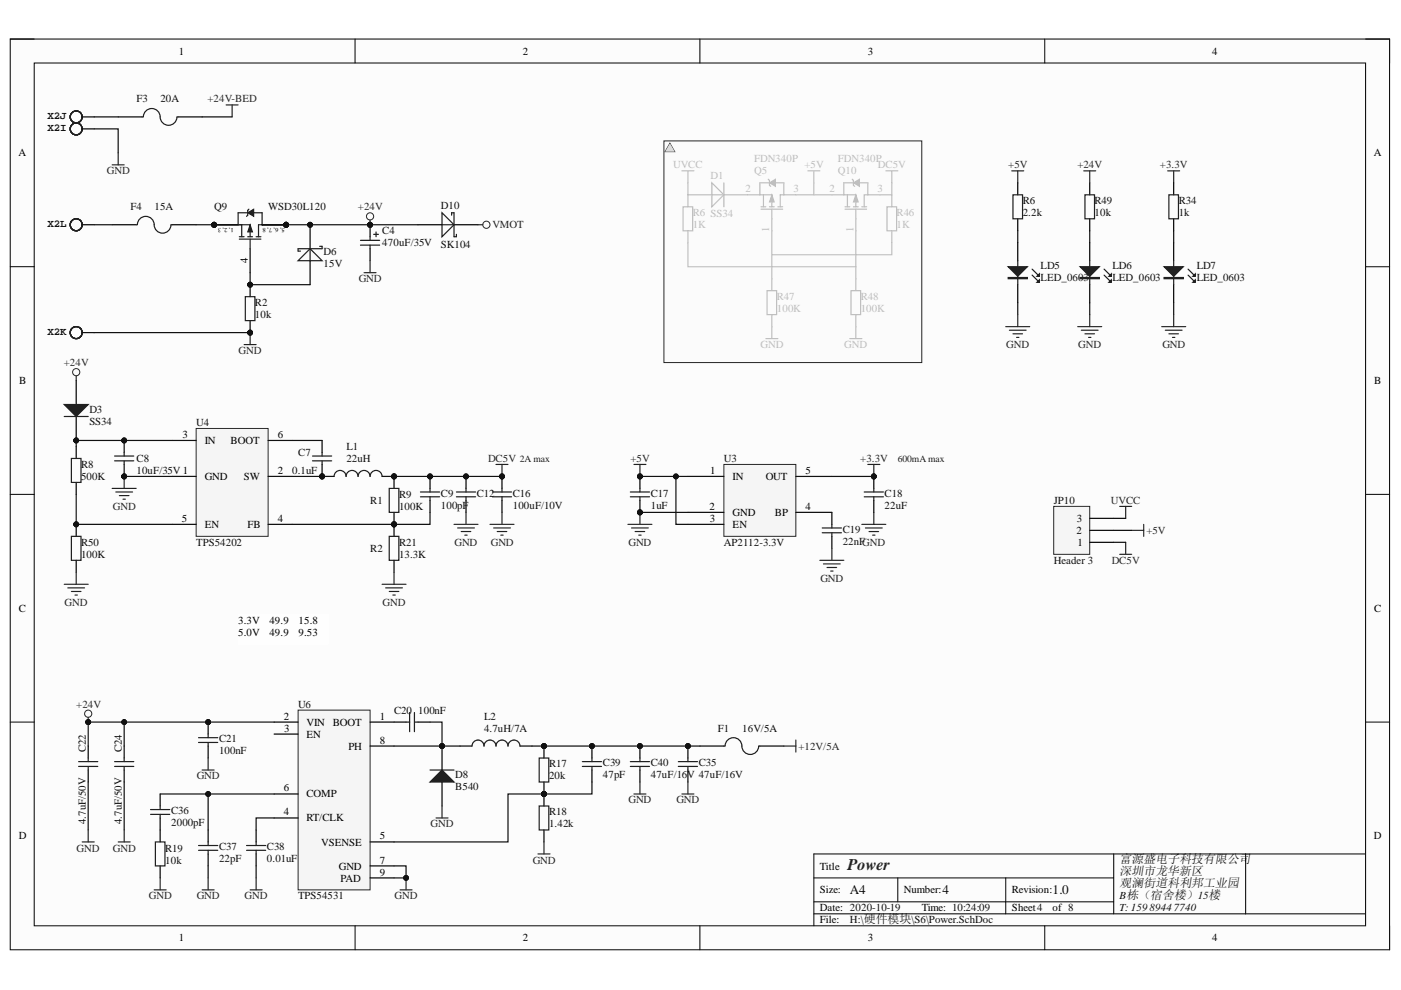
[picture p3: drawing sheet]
<svg xmlns="http://www.w3.org/2000/svg" width="297mm" height="210mm" viewBox="0 0 297 210" stroke-linecap="round" stroke-linejoin="round" font-family="sans-serif">
<defs><g id="words">
<text font-size="3.5" fill="#262626" x="179.7" y="184.4">Power</text>
<g font-size="2.8" fill="#0e0e0e">
<text x="180.2" y="189.6">A4</text>
<text x="199.8" y="189.6">4</text>
<text x="223.2" y="189.6">1.0</text>
</g>
<g font-size="2.6" fill="#0e0e0e">
<text x="237.4" y="182.9">富源盛电子科技有限公司</text>
<text x="237.4" y="185.5">深圳市龙华新区</text>
<text x="237.4" y="188.1">观澜街道科利邦工业园</text>
</g>
<g font-size="2.3">
<text x="37.9" y="11.6">1</text>
<text x="110.8" y="11.6">2</text>
<text x="184" y="11.6">3</text>
<text x="257" y="11.6">4</text>
<text x="3.9" y="33.1">A</text>
<text x="291.3" y="33.1">A</text>
<text x="52.5" y="55.8" transform="rotate(-90 52.5 55.8)">4</text>
<text x="4.1" y="81.4">B</text>
<text x="291.4" y="81.4">B</text>
<text x="38.7" y="92.9">3</text>
<text x="43.4" y="94.2">IN</text>
<text x="48.9" y="94.2">BOOT</text>
<text x="58.9" y="92.9">6</text>
<text x="43.4" y="101.8">GND</text>
<text x="51.7" y="101.8">SW</text>
<text x="58.9" y="100.5">2</text>
<text x="150.6" y="100.5">1</text>
<text x="155.3" y="101.8">IN</text>
<text x="162.3" y="101.8">OUT</text>
<text x="170.8" y="100.5">5</text>
<text x="38.6" y="110.7">5</text>
<text x="43.4" y="111.9">EN</text>
<text x="52.5" y="111.9">FB</text>
<text x="58.9" y="110.7">4</text>
<text x="150.4" y="108.1">2</text>
<text x="150.5" y="110.7">3</text>
<text x="155.3" y="109.4">GND</text>
<text x="155.3" y="111.9">EN</text>
<text x="164.3" y="109.4">BP</text>
<text x="170.8" y="108.1">4</text>
<text x="228.3" y="113.2">2</text>
<text x="228.3" y="110.7">3</text>
<text x="228.4" y="115.7">1</text>
<text x="4" y="129.7">C</text>
<text x="291.4" y="129.7">C</text>
<text x="50.5" y="132.2">3.3V</text>
<text x="50.5" y="134.7">5.0V</text>
<text x="57.1" y="132.2">49.9</text>
<text x="57.1" y="134.7">49.9</text>
<text x="63.3" y="132.2">15.8</text>
<text x="63.3" y="134.7">9.53</text>
<text x="60.2" y="152.6">2</text>
<text x="60.2" y="155.1">3</text>
<text x="65" y="153.8">VIN</text>
<text x="70.6" y="153.8">BOOT</text>
<text x="80.5" y="152.6">1</text>
<text x="65" y="156.4">EN</text>
<text x="73.9" y="158.9">PH</text>
<text x="80.5" y="157.7">8</text>
<text x="60.2" y="167.8">6</text>
<text x="60.2" y="172.9">4</text>
<text x="65" y="169.1">COMP</text>
<text x="4" y="177.9">D</text>
<text x="65" y="174.1">RT/CLK</text>
<text x="68.1" y="179.3">VSENSE</text>
<text x="80.5" y="177.9">5</text>
<text x="291.3" y="177.9">D</text>
<text x="71.8" y="184.4">GND</text>
<text x="80.5" y="183.1">7</text>
<text x="80.5" y="185.6">9</text>
<text x="173.9" y="184.4">Title</text>
<text x="72.2" y="186.9">PAD</text>
<text x="173.9" y="189.4">Size:</text>
<text x="191.6" y="189.4">Number:</text>
<text x="214.5" y="189.4">Revision:</text>
<text x="173.9" y="193.2">Date: 2020-10-19</text>
<text x="173.9" y="195.8">File:</text>
<text x="195.4" y="193.2">Time: 10:24:09</text>
<text x="214.5" y="193.2">Sheet4</text>
<text x="223.2" y="193.2">of 8</text>
<text x="37.9" y="199.6">1</text>
<text x="110.8" y="199.6">2</text>
<text x="184" y="199.6">3</text>
<text x="257" y="199.6">4</text>
</g>
<g font-size="2.3" fill="#0e0e0e">
<text x="28.9" y="21.7">F3</text>
<text x="34" y="21.7">20A</text>
<text x="10.1" y="27.8">X2I</text>
<text x="10.1" y="25.3">X2J</text>
<text x="27.7" y="44.6">F4</text>
<text x="32.7" y="44.6">15A</text>
<text x="45.4" y="44.6">Q9</text>
<text x="56.9" y="44.6">WSD30L120</text>
<text x="93.5" y="44.3">D10</text>
<text x="216.8" y="43.3">R6</text>
<text x="216.8" y="45.8">2.2k</text>
<text x="232.1" y="43.3">R49</text>
<text x="232.1" y="45.8">10k</text>
<text x="249.9" y="43.3">R34</text>
<text x="249.9" y="45.8">1k</text>
<text x="10.1" y="48.1">X2L</text>
<text x="81" y="49.7">C4</text>
<text x="81" y="52.2">470uF/35V</text>
<text x="93.5" y="52.5">SK104</text>
<text x="68.6" y="54">D6</text>
<text x="68.6" y="56.6">15V</text>
<text x="220.6" y="57.1">LD5</text>
<text x="220.6" y="59.6">LED_0603</text>
<text x="235.9" y="57.1">LD6</text>
<text x="235.9" y="59.6">LED_0603</text>
<text x="253.7" y="57.1">LD7</text>
<text x="253.7" y="59.6">LED_0603</text>
<text x="54.1" y="64.9">R2</text>
<text x="10.1" y="71">X2K</text>
<text x="54.1" y="67.5">10k</text>
<text x="19" y="87.5">D3</text>
<text x="19" y="90">SS34</text>
<text x="41.6" y="90.3">U4</text>
<text x="73.4" y="95.4">L1</text>
<text x="17.2" y="99.2">R8</text>
<text x="17.2" y="101.8">500K</text>
<text x="28.9" y="98">C8</text>
<text x="28.9" y="100.5">10uF/35V 1</text>
<text x="61.9" y="100.5">0.1uF</text>
<text x="63.2" y="96.7">C7</text>
<text x="73.4" y="98">22uH</text>
<text x="153.5" y="98">U3</text>
<text x="78.5" y="106.8">R1</text>
<text x="84.6" y="105.6">R9</text>
<text x="93.5" y="105.3">C9</text>
<text x="93.5" y="107.9">100pF</text>
<text x="101.1" y="105.3">C12</text>
<text x="108.7" y="105.3">C16</text>
<text x="108.7" y="107.9">100uF/10V</text>
<text x="138" y="105.3">C17</text>
<text x="138" y="107.9">1uF</text>
<text x="187.6" y="105.3">C18</text>
<text x="187.6" y="107.9">22uF</text>
<text x="223.4" y="106.8">JP10</text>
<text x="84.6" y="108.1">100K</text>
<text x="178.7" y="112.9">C19</text>
<text x="17.2" y="115.7">R50</text>
<text x="17.2" y="118.3">100K</text>
<text x="41.6" y="115.7">TPS54202</text>
<text x="78.5" y="117">R2</text>
<text x="84.6" y="115.7">R21</text>
<text x="84.6" y="118.3">13.3K</text>
<text x="153.5" y="115.7">AP2112-3.3V</text>
<text x="178.7" y="115.5">22nFGND</text>
<text x="223.4" y="119.5">Header 3</text>
<text x="63.2" y="150">U6</text>
<text x="83.6" y="151.3">C20</text>
<text x="88.7" y="151.3">100nF</text>
<text x="102.6" y="152.6">L2</text>
<text x="102.6" y="155.1">4.7uH/7A</text>
<text x="152.2" y="155.1">F1</text>
<text x="157.4" y="155.1">16V/5A</text>
<text x="18.2" y="159.4" transform="rotate(-90 18.2 159.4)">C22</text>
<text x="25.8" y="159.4" transform="rotate(-90 25.8 159.4)">C24</text>
<text x="46.4" y="157.4">C21</text>
<text x="46.4" y="159.9">100nF</text>
<text x="96.5" y="165">D8</text>
<text x="96.5" y="167.5">B540</text>
<text x="116.4" y="162.7">R17</text>
<text x="116.4" y="165.3">20k</text>
<text x="127.8" y="162.5">C39</text>
<text x="127.8" y="165">47pF</text>
<text x="138" y="162.5">C40</text>
<text x="138" y="165">47uF/16V 47uF/16V</text>
<text x="148.1" y="162.5">C35</text>
<text x="36.3" y="172.6">C36</text>
<text x="116.4" y="172.9">R18</text>
<text x="18.2" y="174.7" transform="rotate(-90 18.2 174.7)">4.7uF/50V</text>
<text x="25.8" y="174.7" transform="rotate(-90 25.8 174.7)">4.7uF/50V</text>
<text x="36.3" y="175.2">2000pF</text>
<text x="116.4" y="175.4">1.42k</text>
<text x="35" y="180.6">R19</text>
<text x="35" y="183.1">10k</text>
<text x="46.4" y="180.3">C37</text>
<text x="46.4" y="182.8">22pF</text>
<text x="56.6" y="180.3">C38</text>
<text x="56.6" y="182.8">0.01uF</text>
<text x="63.2" y="190.7">TPS54531</text>
<text x="237.4" y="190.6">B栋（宿舍楼）15楼</text>
<text x="180.2" y="195.7">H:\硬件模块\S6\Power.SchDoc</text>
<text x="237.4" y="193.2">T: 159</text>
<text x="243.7" y="193.2">8944</text>
<text x="248.9" y="193.2">7740</text>
</g>
<g font-size="2.3" fill="#262626">
<text x="44" y="21.7">+24V-BED</text>
<text x="213.8" y="35.7">+5V</text>
<text x="228.4" y="35.7">+24V</text>
<text x="245.9" y="35.7">+3.3V</text>
<text x="22.7" y="36.9">GND</text>
<text x="75.9" y="44.6">+24V</text>
<text x="104.4" y="48.4">VMOT</text>
<text x="76.1" y="59.9">GND</text>
<text x="13.5" y="77.6">+24V</text>
<text x="50.6" y="75.1">GND</text>
<text x="213.4" y="73.8">GND</text>
<text x="228.6" y="73.8">GND</text>
<text x="246.4" y="73.8">GND</text>
<text x="103.5" y="98">DC5V</text>
<text x="133.7" y="98">+5V</text>
<text x="182.4" y="98">+3.3V</text>
<text x="235.5" y="106.8">UVCC</text>
<text x="23.9" y="108.1">GND</text>
<text x="243.1" y="113.2">+5V</text>
<text x="96.4" y="115.7">GND</text>
<text x="104.1" y="115.7">GND</text>
<text x="133.2" y="115.7">GND</text>
<text x="235.7" y="119.5">DC5V</text>
<text x="173.9" y="123.3">GND</text>
<text x="13.7" y="128.4">GND</text>
<text x="81.1" y="128.4">GND</text>
<text x="16.2" y="150">+24V</text>
<text x="169.3" y="158.9">+12V/5A</text>
<text x="41.7" y="165.3">GND</text>
<text x="133.2" y="170.3">GND</text>
<text x="143.4" y="170.3">GND</text>
<text x="91.3" y="175.4">GND</text>
<text x="16.2" y="180.6">GND</text>
<text x="23.9" y="180.6">GND</text>
<text x="112.9" y="183.1">GND</text>
<text x="31.6" y="190.7">GND</text>
<text x="41.7" y="190.7">GND</text>
<text x="51.9" y="190.7">GND</text>
<text x="83.7" y="190.7">GND</text>
</g>
<g font-size="2.3" fill="#bebebe">
<text x="142.7" y="35.7">UVCC</text>
<text x="159.9" y="34.4">FDN340P</text>
<text x="170.6" y="35.7">+5V</text>
<text x="177.7" y="34.4">FDN340P</text>
<text x="186.1" y="35.7">DC5V</text>
<text x="150.7" y="38">D1</text>
<text x="158" y="40.7">2</text>
<text x="159.9" y="36.9">Q5</text>
<text x="168.3" y="40.7">3</text>
<text x="175.9" y="40.7">2</text>
<text x="177.7" y="36.9">Q10</text>
<text x="186" y="40.7">3</text>
<text x="146.9" y="45.8">R6 SS34</text>
<text x="190.1" y="45.8">R46</text>
<text x="146.9" y="48.4">1K</text>
<text x="163.1" y="49.3" transform="rotate(-90 163.1 49.3)">1</text>
<text x="181" y="49.3" transform="rotate(-90 181 49.3)">1</text>
<text x="190.1" y="48.4">1K</text>
<text x="164.7" y="63.7">R47</text>
<text x="182.5" y="63.7">R48</text>
<text x="164.7" y="66.2">100K</text>
<text x="182.5" y="66.2">100K</text>
<text x="161.2" y="73.8">GND</text>
<text x="179" y="73.8">GND</text>
</g>
<g font-size="2" fill="#1c1c1c">
<text x="110.2" y="98">2A max</text>
<text x="190.4" y="98">600mA max</text>
</g>
<g font-size="1.4">
<text x="49.6" y="48.4" transform="rotate(-180 49.6 48.4)">1, 2, 3</text>
<text x="60.4" y="48.4" transform="rotate(-180 60.4 48.4)">5, 6, 7, 8</text>
</g>
</g></defs>
<path d="M2.2 8.3h292.4v193.1h-292.4z" fill-rule="evenodd" fill="#fcfcfc"/>
<path d="M2.2 8.3h292.4v193.1h-292.4z" fill="none" stroke="#000" stroke-width=".21"/>
<path d="M7.3 13.4h282.2v182.9h-282.2z" fill-rule="evenodd" fill="#fcfcfc"/>
<g fill="none" stroke="#000" stroke-width=".21">
<path d="M2.2 8.3h5.1M7.3 13.4h282.2v182.9h-282.2zM75.3 8.3v5.1M148.4 8.3v5.1M221.5 8.3v5.1M289.5 8.3h5.1v5.1M2.2 56.5h5.1M289.5 56.6h5.1M2.2 104.8h5.1M289.5 104.8h5.1M2.2 153.1h5.1M289.5 153.1h5.1"/>
<path d="M75.3 196.3v5.1M148.4 196.3v5.1M221.5 196.3v5.1M294.6 196.3v5.1"/>
</g>
<path d="M140.8 29.9h54.6v47h-54.6z" fill-rule="evenodd" fill="#fbfbfb"/>
<path d="M172.6 186.1h63.5M172.6 193.8h116.9M172.6 191.2h63.5M190.4 186.1v5.1M213.2 186.1v7.7M236.1 181.1v12.7M264.1 181.1v12.7M289.5 181.1h-116.9v15.2" fill="none" stroke="#000" stroke-width=".21"/>
<path d="M20 27.3h5.1v5.1M20 24.8h5.1M215.8 48.9v2.6M231 48.9v2.6M215.8 64.2v2.5M231 64.2v2.5" fill="none" stroke="#0e0e0e" stroke-width=".25"/>
<path d="M17.4 27.3h2.6M17.4 24.8h2.6M231 38.8v2.5M17.4 47.7h2.6M231 46.4v2.5M17.4 70.5h2.6" fill="none" stroke="#000" stroke-width=".25"/>
<path d="M230 41.3h2.1v5.1h-2.1z" fill="none" stroke="#1c1c1c" stroke-width=".25"/>
<g fill="none" stroke="#262626" stroke-width=".25">
<path d="M47.9 22.2h2.6M49.2 22.2v2.6M214.5 36.2h2.6M215.8 36.2v2.6M229.8 36.2h2.5M231 36.2v2.6M78.5 46.6v1.1M213.2 69.3h5.1M214 70h3.6M214.8 70.8h2M215.5 71.5h.5M215.8 66.7v2.6"/>
<path d="M228.5 69.3h5.1M229.3 70h3.5M230 70.8h2.1M230.8 71.5h.5M231 66.7v2.6"/>
<circle cx="16.2" cy="27.3" r="1.27"/>
<circle cx="16.2" cy="24.8" r="1.27"/>
<circle cx="16.2" cy="47.7" r="1.27"/>
<circle cx="16.2" cy="70.5" r="1.27"/>
</g>
<circle cx="78.5" cy="45.9" r=".76" fill="none" stroke="#262626" stroke-width=".21"/>
<circle cx="78.5" cy="47.7" r=".51" fill="#0e0e0e"/>
<circle cx="78.5" cy="47.7" r=".51" fill="none" stroke="#0e0e0e" stroke-width=".21"/>
<path d="M42.9 24.8h6.3" fill="none" stroke="#0e0e0e" stroke-width=".25"/>
<circle cx="78.5" cy="47.7" r=".51" fill="#0e0e0e"/>
<circle cx="78.5" cy="47.7" r=".51" fill="none" stroke="#0e0e0e" stroke-width=".21"/>
<path d="M78.5 47.7v2.5" fill="none" stroke="#000" stroke-width=".25"/>
<circle cx="78.5" cy="47.7" r=".51" fill="#0e0e0e"/>
<circle cx="78.5" cy="47.7" r=".51" fill="none" stroke="#0e0e0e" stroke-width=".21"/>
<path d="M78.5 52.7v2.6" fill="none" stroke="#000" stroke-width=".25"/>
<path d="M76.4 51h4.1M76.4 52h4.1M78.5 50.2v.8M78.5 52v.7M79.2 49.7h1M79.7 49.2v1" fill="none" stroke="#1c1c1c" stroke-width=".25"/>
<path d="M51.8 73.1h2.5M53 70.5v2.6" fill="none" stroke="#262626" stroke-width=".25"/>
<circle cx="53" cy="70.5" r=".51" fill="#0e0e0e"/>
<circle cx="53" cy="70.5" r=".51" fill="none" stroke="#0e0e0e" stroke-width=".21"/>
<circle cx="53" cy="70.5" r=".51" fill="#0e0e0e"/>
<circle cx="53" cy="70.5" r=".51" fill="none" stroke="#0e0e0e" stroke-width=".21"/>
<circle cx="53" cy="60.4" r=".51" fill="#0e0e0e"/>
<circle cx="53" cy="60.4" r=".51" fill="none" stroke="#0e0e0e" stroke-width=".21"/>
<path d="M53 68v2.5" fill="none" stroke="#000" stroke-width=".25"/>
<circle cx="53" cy="70.5" r=".51" fill="#0e0e0e"/>
<circle cx="53" cy="70.5" r=".51" fill="none" stroke="#0e0e0e" stroke-width=".21"/>
<path d="M53 60.4v2.5" fill="none" stroke="#000" stroke-width=".25"/>
<circle cx="53" cy="60.4" r=".51" fill="#0e0e0e"/>
<circle cx="53" cy="60.4" r=".51" fill="none" stroke="#0e0e0e" stroke-width=".21"/>
<path d="M52 62.9h2v5.1h-2z" fill="none" stroke="#1c1c1c" stroke-width=".25"/>
<path d="M20 70.5h33" fill="none" stroke="#0e0e0e" stroke-width=".25"/>
<circle cx="53" cy="70.5" r=".51" fill="#0e0e0e"/>
<circle cx="53" cy="70.5" r=".51" fill="none" stroke="#0e0e0e" stroke-width=".21"/>
<path d="M23.8 35h2.5M25.1 32.4v2.6" fill="none" stroke="#262626" stroke-width=".25"/>
<circle cx="93.7" cy="158.2" r=".51" fill="#0e0e0e"/>
<circle cx="93.7" cy="158.2" r=".51" fill="none" stroke="#0e0e0e" stroke-width=".21"/>
<path d="M93.7 158.2v5.1M93.7 165.8v5.1" fill="none" stroke="#000" stroke-width=".25"/>
<circle cx="93.7" cy="158.2" r=".51" fill="#0e0e0e"/>
<circle cx="93.7" cy="158.2" r=".51" fill="none" stroke="#0e0e0e" stroke-width=".21"/>
<path d="M91.2 165.8l2.5-2.5 2.6 2.5z" fill="#1c1c1c"/>
<path d="M100.1 158.2a1.27 1.27 0 0 1 1.2-1.3 1.27 1.27 0 0 1 1.3 1.3 1.27 1.27 0 0 1 1.3-1.3 1.27 1.27 0 0 1 1.3 1.3 1.27 1.27 0 0 1 1.2-1.3 1.27 1.27 0 0 1 1.3 1.3 1.27 1.27 0 0 1 1.3-1.3 1.27 1.27 0 0 1 1.2 1.3M91.2 165.8l2.5-2.5 2.6 2.5zM91.2 163.3h5.1" fill="none" stroke="#1c1c1c" stroke-width=".25"/>
<path d="M97.5 158.2h2.6M110.2 158.2h2.6" fill="none" stroke="#000" stroke-width=".25"/>
<path d="M18.7 153.1v5.1" fill="none" stroke="#0e0e0e" stroke-width=".25"/>
<circle cx="18.7" cy="153.1" r=".51" fill="#0e0e0e"/>
<circle cx="18.7" cy="153.1" r=".51" fill="none" stroke="#0e0e0e" stroke-width=".21"/>
<path d="M84.8 188.7h2.6M86.1 186.1v2.6" fill="none" stroke="#262626" stroke-width=".25"/>
<circle cx="86.1" cy="186.1" r=".51" fill="#0e0e0e"/>
<circle cx="86.1" cy="186.1" r=".51" fill="none" stroke="#0e0e0e" stroke-width=".21"/>
<path d="M54.3 176v2.5M54.3 181.1v2.5" fill="none" stroke="#000" stroke-width=".25"/>
<path d="M52.3 179.3h4M54.3 178.5v.8M52.3 180.3h4M54.3 180.3v.8" fill="none" stroke="#1c1c1c" stroke-width=".25"/>
<circle cx="44.1" cy="153.1" r=".51" fill="#0e0e0e"/>
<circle cx="44.1" cy="153.1" r=".51" fill="none" stroke="#0e0e0e" stroke-width=".21"/>
<path d="M44.1 153.1v2.5M44.1 158.2v2.5" fill="none" stroke="#000" stroke-width=".25"/>
<circle cx="44.1" cy="153.1" r=".51" fill="#0e0e0e"/>
<circle cx="44.1" cy="153.1" r=".51" fill="none" stroke="#0e0e0e" stroke-width=".21"/>
<g fill="none" stroke="#1c1c1c" stroke-width=".25">
<path d="M42.1 156.4h4.1M42.1 157.4h4.1M44.1 155.6v.8M44.1 157.4v.8M86.1 153.1h.8M86.9 151.1v4M87.9 151.1v4M87.9 153.1h.7M31.9 171.6h4.1M31.9 172.7h4.1M32.9 178.5h2.1v5.1h-2.1zM34 170.9v.7"/>
<path d="M34 172.7v.7M42.1 179.3h4.1M44.1 178.5v.8M42.1 180.3h4.1M44.1 180.3v.8"/>
</g>
<path d="M83.5 153.1h2.6M88.6 153.1h2.6M34 168.3v2.6M34 173.4v5.1M44.1 176v2.5M34 183.6v2.5M44.1 181.1v2.5" fill="none" stroke="#000" stroke-width=".25"/>
<path d="M44.1 183.6v2.5" fill="none" stroke="#0e0e0e" stroke-width=".25"/>
<circle cx="115.3" cy="168.3" r=".51" fill="#0e0e0e"/>
<circle cx="115.3" cy="168.3" r=".51" fill="none" stroke="#0e0e0e" stroke-width=".21"/>
<circle cx="115.3" cy="158.2" r=".51" fill="#0e0e0e"/>
<circle cx="115.3" cy="158.2" r=".51" fill="none" stroke="#0e0e0e" stroke-width=".21"/>
<path d="M115.3 165.8v2.5" fill="none" stroke="#000" stroke-width=".25"/>
<circle cx="115.3" cy="168.3" r=".51" fill="#0e0e0e"/>
<circle cx="115.3" cy="168.3" r=".51" fill="none" stroke="#0e0e0e" stroke-width=".21"/>
<path d="M115.3 158.2v2.5" fill="none" stroke="#000" stroke-width=".25"/>
<circle cx="115.3" cy="158.2" r=".51" fill="#0e0e0e"/>
<circle cx="115.3" cy="158.2" r=".51" fill="none" stroke="#0e0e0e" stroke-width=".21"/>
<path d="M114.3 160.7h2.1v5.1h-2.1z" fill="none" stroke="#1c1c1c" stroke-width=".25"/>
<circle cx="115.3" cy="168.3" r=".51" fill="#0e0e0e"/>
<circle cx="115.3" cy="168.3" r=".51" fill="none" stroke="#0e0e0e" stroke-width=".21"/>
<path d="M115.3 168.3v2.6M115.3 176v2.5" fill="none" stroke="#000" stroke-width=".25"/>
<circle cx="115.3" cy="168.3" r=".51" fill="#0e0e0e"/>
<circle cx="115.3" cy="168.3" r=".51" fill="none" stroke="#0e0e0e" stroke-width=".21"/>
<path d="M114.3 170.9h2.1v5.1h-2.1z" fill="none" stroke="#1c1c1c" stroke-width=".25"/>
<path d="M58.1 173.4h-3.8v2.6M58.1 168.3h-14v7.7M54.3 183.6v2.5" fill="none" stroke="#0e0e0e" stroke-width=".25"/>
<circle cx="44.1" cy="168.3" r=".51" fill="#0e0e0e"/>
<circle cx="44.1" cy="168.3" r=".51" fill="none" stroke="#0e0e0e" stroke-width=".21"/>
<path d="M34 168.3h10.1" fill="none" stroke="#0e0e0e" stroke-width=".25"/>
<circle cx="44.1" cy="168.3" r=".51" fill="#0e0e0e"/>
<circle cx="44.1" cy="168.3" r=".51" fill="none" stroke="#0e0e0e" stroke-width=".21"/>
<path d="M91.2 153.1h2.5v5.1" fill="none" stroke="#0e0e0e" stroke-width=".25"/>
<circle cx="93.7" cy="158.2" r=".51" fill="#0e0e0e"/>
<circle cx="93.7" cy="158.2" r=".51" fill="none" stroke="#0e0e0e" stroke-width=".21"/>
<path d="M115.3 168.3h-7.6v10.2h-24.2" fill="none" stroke="#0e0e0e" stroke-width=".25"/>
<circle cx="115.3" cy="168.3" r=".51" fill="#0e0e0e"/>
<circle cx="115.3" cy="168.3" r=".51" fill="none" stroke="#0e0e0e" stroke-width=".21"/>
<path d="M166.2 158.2h2.5M168.7 156.9v2.6M92.4 173.4h2.6M93.7 170.9v2.5" fill="none" stroke="#262626" stroke-width=".25"/>
<path d="M112.8 158.2h2.5" fill="none" stroke="#0e0e0e" stroke-width=".25"/>
<circle cx="115.3" cy="158.2" r=".51" fill="#0e0e0e"/>
<circle cx="115.3" cy="158.2" r=".51" fill="none" stroke="#0e0e0e" stroke-width=".21"/>
<path d="M83.5 183.6h2.6v2.5h-2.6" fill="none" stroke="#0e0e0e" stroke-width=".25"/>
<circle cx="86.1" cy="186.1" r=".51" fill="#0e0e0e"/>
<circle cx="86.1" cy="186.1" r=".51" fill="none" stroke="#0e0e0e" stroke-width=".21"/>
<circle cx="135.7" cy="158.2" r=".51" fill="#0e0e0e"/>
<circle cx="135.7" cy="158.2" r=".51" fill="none" stroke="#0e0e0e" stroke-width=".21"/>
<path d="M135.7 158.2v2.5" fill="none" stroke="#000" stroke-width=".25"/>
<circle cx="135.7" cy="158.2" r=".51" fill="#0e0e0e"/>
<circle cx="135.7" cy="158.2" r=".51" fill="none" stroke="#0e0e0e" stroke-width=".21"/>
<path d="M135.7 163.3v2.5" fill="none" stroke="#000" stroke-width=".25"/>
<path d="M133.6 162.5h4.1M133.6 161.5h4.1M135.7 160.7v.8M135.7 162.5v.8" fill="none" stroke="#1c1c1c" stroke-width=".25"/>
<circle cx="145.8" cy="158.2" r=".51" fill="#0e0e0e"/>
<circle cx="145.8" cy="158.2" r=".51" fill="none" stroke="#0e0e0e" stroke-width=".21"/>
<path d="M145.9 158.2v2.5" fill="none" stroke="#000" stroke-width=".25"/>
<circle cx="145.8" cy="158.2" r=".51" fill="#0e0e0e"/>
<circle cx="145.8" cy="158.2" r=".51" fill="none" stroke="#0e0e0e" stroke-width=".21"/>
<path d="M18.7 158.2v2.5M26.3 158.2v2.5M18.7 163.3v2.5M26.3 163.3v2.5M145.9 163.3v2.5" fill="none" stroke="#000" stroke-width=".25"/>
<path d="M16.7 162.5h4M16.7 161.5h4M18.7 160.7v.8M18.7 162.5v.8M24.3 162.5h4.1M24.3 161.5h4.1M26.3 160.7v.8M26.3 162.5v.8M143.8 162.5h4.1M143.8 161.5h4.1M145.9 160.7v.8M145.9 162.5v.8" fill="none" stroke="#1c1c1c" stroke-width=".25"/>
<path d="M26.3 153.1v5.1M18.7 165.8v10.2" fill="none" stroke="#0e0e0e" stroke-width=".25"/>
<circle cx="26.3" cy="153.1" r=".51" fill="#0e0e0e"/>
<circle cx="26.3" cy="153.1" r=".51" fill="none" stroke="#0e0e0e" stroke-width=".21"/>
<path d="M18.7 153.1h39.4M26.3 165.8v10.2" fill="none" stroke="#0e0e0e" stroke-width=".25"/>
<path d="M42.9 163.3h2.5M44.1 160.7v2.6" fill="none" stroke="#262626" stroke-width=".25"/>
<circle cx="18.7" cy="153.1" r=".51" fill="#0e0e0e"/>
<circle cx="18.7" cy="153.1" r=".51" fill="none" stroke="#0e0e0e" stroke-width=".21"/>
<circle cx="26.3" cy="153.1" r=".51" fill="#0e0e0e"/>
<circle cx="26.3" cy="153.1" r=".51" fill="none" stroke="#0e0e0e" stroke-width=".21"/>
<circle cx="44.1" cy="153.1" r=".51" fill="#0e0e0e"/>
<circle cx="44.1" cy="153.1" r=".51" fill="none" stroke="#0e0e0e" stroke-width=".21"/>
<path d="M17.4 178.5h2.6M18.7 176v2.5M25.1 178.5h2.5M26.3 176v2.5M32.7 188.7h2.5M34 186.1v2.6M42.9 188.7h2.5M44.1 186.1v2.6M53 188.7h2.6M54.3 186.1v2.6" fill="none" stroke="#262626" stroke-width=".25"/>
<path d="M83.5 158.2h14" fill="none" stroke="#0e0e0e" stroke-width=".25"/>
<circle cx="93.7" cy="158.2" r=".51" fill="#0e0e0e"/>
<circle cx="93.7" cy="158.2" r=".51" fill="none" stroke="#0e0e0e" stroke-width=".21"/>
<path d="M115.3 178.5v2.6M134.4 168.3h2.5M135.7 165.8v2.5M144.6 168.3h2.5M145.9 165.8v2.5M114.1 181.1h2.5" fill="none" stroke="#262626" stroke-width=".25"/>
<path d="M63.2 150.6h15.3v38.1h-15.3z" fill-rule="evenodd" fill="#f5f5f5"/>
<path d="M63.2 150.6h15.3v38.1h-15.3z" fill="none" stroke="#262626" stroke-width=".21"/>
<path d="M58.1 153.1h5.1M58.1 155.6h5.1M78.5 153.1h5M78.5 158.2h5M58.1 168.3h5.1M58.1 173.4h5.1M78.5 178.5h5M78.5 183.6h5M78.5 186.1h5" fill="none" stroke="#000" stroke-width=".25"/>
<circle cx="125.5" cy="158.2" r=".51" fill="#0e0e0e"/>
<circle cx="125.5" cy="158.2" r=".51" fill="none" stroke="#0e0e0e" stroke-width=".21"/>
<path d="M125.5 158.2v2.5" fill="none" stroke="#000" stroke-width=".25"/>
<circle cx="125.5" cy="158.2" r=".51" fill="#0e0e0e"/>
<circle cx="125.5" cy="158.2" r=".51" fill="none" stroke="#0e0e0e" stroke-width=".21"/>
<path d="M125.5 163.3v2.5" fill="none" stroke="#000" stroke-width=".25"/>
<path d="M123.5 162.5h4M123.5 161.5h4M125.5 160.7v.8M125.5 162.5v.8" fill="none" stroke="#1c1c1c" stroke-width=".25"/>
<path d="M125.5 165.8v2.5h-10.2" fill="none" stroke="#0e0e0e" stroke-width=".25"/>
<circle cx="115.3" cy="168.3" r=".51" fill="#0e0e0e"/>
<circle cx="115.3" cy="168.3" r=".51" fill="none" stroke="#0e0e0e" stroke-width=".21"/>
<circle cx="18.7" cy="151.3" r=".76" fill="none" stroke="#262626" stroke-width=".21"/>
<path d="M18.7 152.1v1" fill="none" stroke="#262626" stroke-width=".25"/>
<circle cx="18.7" cy="153.1" r=".51" fill="#0e0e0e"/>
<circle cx="18.7" cy="153.1" r=".51" fill="none" stroke="#0e0e0e" stroke-width=".21"/>
<path d="M148.4 158.2h5.1M161.1 158.2h5.1" fill="none" stroke="#000" stroke-width=".25"/>
<path d="M153.5 158.2h.2M153.7 158.1a1.78 1.78 0 0 1 1.8-1.7 1.78 1.78 0 0 1 1.8 1.8 1.78 1.78 0 0 0 1.7 1.8 1.78 1.78 0 0 0 1.9-1.8M160.9 158.2h.2" fill="none" stroke="#1c1c1c" stroke-width=".25"/>
<path d="M115.3 158.2h33.1" fill="none" stroke="#0e0e0e" stroke-width=".25"/>
<circle cx="145.8" cy="158.2" r=".51" fill="#0e0e0e"/>
<circle cx="145.8" cy="158.2" r=".51" fill="none" stroke="#0e0e0e" stroke-width=".21"/>
<circle cx="135.7" cy="158.2" r=".51" fill="#0e0e0e"/>
<circle cx="135.7" cy="158.2" r=".51" fill="none" stroke="#0e0e0e" stroke-width=".21"/>
<circle cx="125.5" cy="158.2" r=".51" fill="#0e0e0e"/>
<circle cx="125.5" cy="158.2" r=".51" fill="none" stroke="#0e0e0e" stroke-width=".21"/>
<circle cx="115.3" cy="158.2" r=".51" fill="#0e0e0e"/>
<circle cx="115.3" cy="158.2" r=".51" fill="none" stroke="#0e0e0e" stroke-width=".21"/>
<circle cx="65.7" cy="47.7" r=".51" fill="#0e0e0e"/>
<circle cx="65.7" cy="47.7" r=".51" fill="none" stroke="#0e0e0e" stroke-width=".21"/>
<path d="M63.2 55.3l2.5-2.6 2.6 2.6z" fill="none" stroke="#1c1c1c" stroke-width=".25"/>
<path d="M65.7 47.7v5M65.7 55.3v5.1" fill="none" stroke="#000" stroke-width=".25"/>
<circle cx="65.7" cy="47.7" r=".51" fill="#0e0e0e"/>
<circle cx="65.7" cy="47.7" r=".51" fill="none" stroke="#0e0e0e" stroke-width=".21"/>
<path d="M65.7 52.7v2.6M67.8 52.2h.5v.5h-5.1v.5h.5" fill="none" stroke="#1c1c1c" stroke-width=".25"/>
<circle cx="60.7" cy="47.7" r=".51" fill="#0e0e0e"/>
<circle cx="60.7" cy="47.7" r=".51" fill="none" stroke="#0e0e0e" stroke-width=".21"/>
<circle cx="45.4" cy="47.7" r=".51" fill="#0e0e0e"/>
<circle cx="45.4" cy="47.7" r=".51" fill="none" stroke="#0e0e0e" stroke-width=".21"/>
<circle cx="45.4" cy="47.7" r=".51" fill="#0e0e0e"/>
<circle cx="45.4" cy="47.7" r=".51" fill="none" stroke="#0e0e0e" stroke-width=".21"/>
<circle cx="45.4" cy="47.7" r=".51" fill="#0e0e0e"/>
<circle cx="45.4" cy="47.7" r=".51" fill="none" stroke="#0e0e0e" stroke-width=".21"/>
<circle cx="60.7" cy="47.7" r=".51" fill="#0e0e0e"/>
<circle cx="60.7" cy="47.7" r=".51" fill="none" stroke="#0e0e0e" stroke-width=".21"/>
<circle cx="60.7" cy="47.7" r=".51" fill="#0e0e0e"/>
<circle cx="60.7" cy="47.7" r=".51" fill="none" stroke="#0e0e0e" stroke-width=".21"/>
<circle cx="60.7" cy="47.7" r=".51" fill="#0e0e0e"/>
<circle cx="60.7" cy="47.7" r=".51" fill="none" stroke="#0e0e0e" stroke-width=".21"/>
<path d="M50.5 45.1h2" fill="none" stroke="#1c1c1c" stroke-width=".25"/>
<path d="M55.6 47.7h5.1" fill="none" stroke="#000" stroke-width=".25"/>
<circle cx="60.7" cy="47.7" r=".51" fill="#0e0e0e"/>
<circle cx="60.7" cy="47.7" r=".51" fill="none" stroke="#0e0e0e" stroke-width=".21"/>
<path d="M45.4 47.7h5.1M53 52.7v5.1" fill="none" stroke="#000" stroke-width=".25"/>
<circle cx="45.4" cy="47.7" r=".51" fill="#0e0e0e"/>
<circle cx="45.4" cy="47.7" r=".51" fill="none" stroke="#0e0e0e" stroke-width=".21"/>
<path d="M50.5 47.7h2.5v2.5M50.7 50.7h4.6M50.7 50.2h1.1M51.3 47.7v2.5M52.5 50.2h1M53 50.7v2M54.3 50.2h1M54.8 47.7v2.5" fill="none" stroke="#1c1c1c" stroke-width=".25"/>
<path d="M53 47.7l.5 1.5h-1z" fill="#1c1c1c"/>
<path d="M53 47.7l.5 1.5h-1z" fill="none" stroke="#1c1c1c" stroke-width=".21"/>
<path d="M50.5 45.1v2.6M54.8 47.7h.8" fill="none" stroke="#1c1c1c" stroke-width=".25"/>
<path d="M45.4 47.7h5.1" fill="none" stroke="#000" stroke-width=".25"/>
<circle cx="45.4" cy="47.7" r=".51" fill="#0e0e0e"/>
<circle cx="45.4" cy="47.7" r=".51" fill="none" stroke="#0e0e0e" stroke-width=".21"/>
<path d="M45.4 47.7h5.1" fill="none" stroke="#000" stroke-width=".25"/>
<circle cx="45.4" cy="47.7" r=".51" fill="#0e0e0e"/>
<circle cx="45.4" cy="47.7" r=".51" fill="none" stroke="#0e0e0e" stroke-width=".21"/>
<path d="M55.6 47.7h5.1" fill="none" stroke="#000" stroke-width=".25"/>
<circle cx="60.7" cy="47.7" r=".51" fill="#0e0e0e"/>
<circle cx="60.7" cy="47.7" r=".51" fill="none" stroke="#0e0e0e" stroke-width=".21"/>
<path d="M55.6 47.7h5.1" fill="none" stroke="#000" stroke-width=".25"/>
<circle cx="60.7" cy="47.7" r=".51" fill="#0e0e0e"/>
<circle cx="60.7" cy="47.7" r=".51" fill="none" stroke="#0e0e0e" stroke-width=".21"/>
<path d="M55.6 47.7h5.1" fill="none" stroke="#000" stroke-width=".25"/>
<circle cx="60.7" cy="47.7" r=".51" fill="#0e0e0e"/>
<circle cx="60.7" cy="47.7" r=".51" fill="none" stroke="#0e0e0e" stroke-width=".21"/>
<path d="M50.5 47.7h.8M53.8 45.1h1.8" fill="none" stroke="#1c1c1c" stroke-width=".25"/>
<path d="M52.5 45.1l1.3-.7v1.5z" fill="#1c1c1c"/>
<path d="M52.5 45.1l1.3-.7v1.5z" fill="none" stroke="#1c1c1c" stroke-width=".21"/>
<path d="M52.8 44.4l-.3 .2v1l-.2 .3M55.6 45.1v2.6" fill="none" stroke="#1c1c1c" stroke-width=".25"/>
<path d="M53 57.8v2.6h12.7" fill="none" stroke="#0e0e0e" stroke-width=".25"/>
<circle cx="53" cy="60.4" r=".51" fill="#0e0e0e"/>
<circle cx="53" cy="60.4" r=".51" fill="none" stroke="#0e0e0e" stroke-width=".21"/>
<path d="M77.2 57.8h2.5M78.5 55.3v2.5" fill="none" stroke="#262626" stroke-width=".25"/>
<path d="M25.1 24.8h5M37.8 24.8h5.1M23.8 47.7h5.1M36.5 47.7h5.1" fill="none" stroke="#000" stroke-width=".25"/>
<path d="M30.1 24.8h.3M30.4 24.7a1.78 1.78 0 0 1 1.8-1.7 1.78 1.78 0 0 1 1.8 1.8 1.78 1.78 0 0 0 1.7 1.8 1.78 1.78 0 0 0 1.8-1.8M37.5 24.8h.3M28.9 47.7h.2M29.1 47.6a1.78 1.78 0 0 1 1.8-1.7 1.78 1.78 0 0 1 1.8 1.8 1.78 1.78 0 0 0 1.7 1.7 1.78 1.78 0 0 0 1.8-1.7M36.2 47.7h.3" fill="none" stroke="#1c1c1c" stroke-width=".25"/>
<path d="M20 47.7h3.8M41.6 47.7h3.8" fill="none" stroke="#0e0e0e" stroke-width=".25"/>
<circle cx="45.4" cy="47.7" r=".51" fill="#0e0e0e"/>
<circle cx="45.4" cy="47.7" r=".51" fill="none" stroke="#0e0e0e" stroke-width=".21"/>
<circle cx="16.2" cy="78.9" r=".76" fill="none" stroke="#262626" stroke-width=".21"/>
<path d="M16.2 79.7v1M105.2 98.5h2.5M106.4 98.5v2.5" fill="none" stroke="#262626" stroke-width=".25"/>
<circle cx="106.4" cy="101" r=".51" fill="#0e0e0e"/>
<circle cx="106.4" cy="101" r=".51" fill="none" stroke="#0e0e0e" stroke-width=".21"/>
<circle cx="68.3" cy="101" r=".51" fill="#0e0e0e"/>
<circle cx="68.3" cy="101" r=".51" fill="none" stroke="#0e0e0e" stroke-width=".21"/>
<path d="M68.3 93.4v2.5M68.3 98.5v2.5" fill="none" stroke="#000" stroke-width=".25"/>
<circle cx="68.3" cy="101" r=".51" fill="#0e0e0e"/>
<circle cx="68.3" cy="101" r=".51" fill="none" stroke="#0e0e0e" stroke-width=".21"/>
<path d="M66.3 97.7h4M66.3 96.7h4M68.3 95.9v.8M68.3 97.7v.8" fill="none" stroke="#1c1c1c" stroke-width=".25"/>
<circle cx="68.3" cy="101" r=".51" fill="#0e0e0e"/>
<circle cx="68.3" cy="101" r=".51" fill="none" stroke="#0e0e0e" stroke-width=".21"/>
<circle cx="83.5" cy="101" r=".51" fill="#0e0e0e"/>
<circle cx="83.5" cy="101" r=".51" fill="none" stroke="#0e0e0e" stroke-width=".21"/>
<path d="M68.3 101h2.5" fill="none" stroke="#000" stroke-width=".25"/>
<circle cx="68.3" cy="101" r=".51" fill="#0e0e0e"/>
<circle cx="68.3" cy="101" r=".51" fill="none" stroke="#0e0e0e" stroke-width=".21"/>
<path d="M81 101h2.5" fill="none" stroke="#000" stroke-width=".25"/>
<circle cx="83.5" cy="101" r=".51" fill="#0e0e0e"/>
<circle cx="83.5" cy="101" r=".51" fill="none" stroke="#0e0e0e" stroke-width=".21"/>
<path d="M70.8 101a1.27 1.27 0 0 1 1.3-1.3 1.27 1.27 0 0 1 1.3 1.3 1.27 1.27 0 0 1 1.2-1.3 1.27 1.27 0 0 1 1.3 1.3 1.27 1.27 0 0 1 1.3-1.3 1.27 1.27 0 0 1 1.3 1.3 1.27 1.27 0 0 1 1.2-1.3 1.27 1.27 0 0 1 1.3 1.3" fill="none" stroke="#1c1c1c" stroke-width=".25"/>
<circle cx="83.5" cy="111.2" r=".51" fill="#0e0e0e"/>
<circle cx="83.5" cy="111.2" r=".51" fill="none" stroke="#0e0e0e" stroke-width=".21"/>
<circle cx="83.5" cy="101" r=".51" fill="#0e0e0e"/>
<circle cx="83.5" cy="101" r=".51" fill="none" stroke="#0e0e0e" stroke-width=".21"/>
<path d="M83.5 108.6v2.6" fill="none" stroke="#000" stroke-width=".25"/>
<circle cx="83.5" cy="111.2" r=".51" fill="#0e0e0e"/>
<circle cx="83.5" cy="111.2" r=".51" fill="none" stroke="#0e0e0e" stroke-width=".21"/>
<path d="M83.5 101v2.6" fill="none" stroke="#000" stroke-width=".25"/>
<circle cx="83.5" cy="101" r=".51" fill="#0e0e0e"/>
<circle cx="83.5" cy="101" r=".51" fill="none" stroke="#0e0e0e" stroke-width=".21"/>
<path d="M82.5 103.6h2.1v5h-2.1z" fill="none" stroke="#1c1c1c" stroke-width=".25"/>
<circle cx="83.5" cy="111.2" r=".51" fill="#0e0e0e"/>
<circle cx="83.5" cy="111.2" r=".51" fill="none" stroke="#0e0e0e" stroke-width=".21"/>
<path d="M83.5 111.2v2.5M83.5 118.8v2.5" fill="none" stroke="#000" stroke-width=".25"/>
<circle cx="83.5" cy="111.2" r=".51" fill="#0e0e0e"/>
<circle cx="83.5" cy="111.2" r=".51" fill="none" stroke="#0e0e0e" stroke-width=".21"/>
<path d="M82.5 113.7h2.1v5.1h-2.1z" fill="none" stroke="#1c1c1c" stroke-width=".25"/>
<path d="M81 123.9h5.1M81.8 124.6h3.5M82.5 125.4h2.1M83.3 126.2h.5M83.5 121.3v2.6" fill="none" stroke="#262626" stroke-width=".25"/>
<circle cx="91.2" cy="101" r=".51" fill="#0e0e0e"/>
<circle cx="91.2" cy="101" r=".51" fill="none" stroke="#0e0e0e" stroke-width=".21"/>
<path d="M91.2 101v2.6" fill="none" stroke="#000" stroke-width=".25"/>
<circle cx="91.2" cy="101" r=".51" fill="#0e0e0e"/>
<circle cx="91.2" cy="101" r=".51" fill="none" stroke="#0e0e0e" stroke-width=".21"/>
<path d="M91.2 106.1v2.5" fill="none" stroke="#000" stroke-width=".25"/>
<path d="M89.1 105.3h4.1M89.1 104.3h4.1M91.2 103.6v.7M91.2 105.3v.8" fill="none" stroke="#1c1c1c" stroke-width=".25"/>
<circle cx="98.8" cy="101" r=".51" fill="#0e0e0e"/>
<circle cx="98.8" cy="101" r=".51" fill="none" stroke="#0e0e0e" stroke-width=".21"/>
<path d="M98.8 101v2.6" fill="none" stroke="#000" stroke-width=".25"/>
<circle cx="98.8" cy="101" r=".51" fill="#0e0e0e"/>
<circle cx="98.8" cy="101" r=".51" fill="none" stroke="#0e0e0e" stroke-width=".21"/>
<path d="M98.8 106.1v2.5" fill="none" stroke="#000" stroke-width=".25"/>
<path d="M96.8 105.3h4M96.8 104.3h4M98.8 103.6v.7M98.8 105.3v.8" fill="none" stroke="#1c1c1c" stroke-width=".25"/>
<circle cx="106.4" cy="101" r=".51" fill="#0e0e0e"/>
<circle cx="106.4" cy="101" r=".51" fill="none" stroke="#0e0e0e" stroke-width=".21"/>
<path d="M106.4 101v2.6" fill="none" stroke="#000" stroke-width=".25"/>
<circle cx="106.4" cy="101" r=".51" fill="#0e0e0e"/>
<circle cx="106.4" cy="101" r=".51" fill="none" stroke="#0e0e0e" stroke-width=".21"/>
<path d="M106.4 106.1v2.5" fill="none" stroke="#000" stroke-width=".25"/>
<path d="M104.4 105.3h4.1M104.4 104.3h4.1M106.4 103.6v.7M106.4 105.3v.8" fill="none" stroke="#1c1c1c" stroke-width=".25"/>
<path d="M96.3 111.2h5M97 111.9h3.6M97.8 112.7h2M98.5 113.5h.6M98.8 108.6v2.6M103.9 111.2h5.1M104.7 111.9h3.5M105.4 112.7h2M106.2 113.5h.5M106.4 108.6v2.6" fill="none" stroke="#262626" stroke-width=".25"/>
<circle cx="26.3" cy="101" r=".51" fill="#0e0e0e"/>
<circle cx="26.3" cy="101" r=".51" fill="none" stroke="#0e0e0e" stroke-width=".21"/>
<circle cx="26.3" cy="93.4" r=".51" fill="#0e0e0e"/>
<circle cx="26.3" cy="93.4" r=".51" fill="none" stroke="#0e0e0e" stroke-width=".21"/>
<path d="M26.3 98.5v2.5" fill="none" stroke="#000" stroke-width=".25"/>
<circle cx="26.3" cy="101" r=".51" fill="#0e0e0e"/>
<circle cx="26.3" cy="101" r=".51" fill="none" stroke="#0e0e0e" stroke-width=".21"/>
<path d="M26.3 93.4v2.5" fill="none" stroke="#000" stroke-width=".25"/>
<circle cx="26.3" cy="93.4" r=".51" fill="#0e0e0e"/>
<circle cx="26.3" cy="93.4" r=".51" fill="none" stroke="#0e0e0e" stroke-width=".21"/>
<path d="M15.1 97.2h2.1v5.1h-2.1zM24.3 96.7h4.1M24.3 97.7h4.1M26.3 95.9v.8M26.3 97.7v.8" fill="none" stroke="#1c1c1c" stroke-width=".25"/>
<path d="M16.2 94.7v2.5M16.2 102.3v2.5" fill="none" stroke="#000" stroke-width=".25"/>
<path d="M23.8 103.6h5.1M24.5 104.3h3.6M25.3 105.1h2M26.1 105.8h.5M26.3 101v2.6" fill="none" stroke="#262626" stroke-width=".25"/>
<circle cx="26.3" cy="101" r=".51" fill="#0e0e0e"/>
<circle cx="26.3" cy="101" r=".51" fill="none" stroke="#0e0e0e" stroke-width=".21"/>
<path d="M83.5 101h22.9" fill="none" stroke="#0e0e0e" stroke-width=".25"/>
<circle cx="83.5" cy="101" r=".51" fill="#0e0e0e"/>
<circle cx="83.5" cy="101" r=".51" fill="none" stroke="#0e0e0e" stroke-width=".21"/>
<circle cx="91.2" cy="101" r=".51" fill="#0e0e0e"/>
<circle cx="91.2" cy="101" r=".51" fill="none" stroke="#0e0e0e" stroke-width=".21"/>
<circle cx="98.8" cy="101" r=".51" fill="#0e0e0e"/>
<circle cx="98.8" cy="101" r=".51" fill="none" stroke="#0e0e0e" stroke-width=".21"/>
<circle cx="106.4" cy="101" r=".51" fill="#0e0e0e"/>
<circle cx="106.4" cy="101" r=".51" fill="none" stroke="#0e0e0e" stroke-width=".21"/>
<path d="M91.2 108.6v2.6h-7.7" fill="none" stroke="#0e0e0e" stroke-width=".25"/>
<circle cx="83.5" cy="111.2" r=".51" fill="#0e0e0e"/>
<circle cx="83.5" cy="111.2" r=".51" fill="none" stroke="#0e0e0e" stroke-width=".21"/>
<path d="M50.5 130.2h19.1v6.4h-19.1z" fill-rule="evenodd" fill="#fefefe"/>
<path d="M50.5 130.2h19.1v6.4h-19.1z" fill="none" stroke="#fefefe" stroke-width=".21"/>
<path d="M184 98.5h2.5M185.3 98.5v2.5" fill="none" stroke="#262626" stroke-width=".25"/>
<circle cx="185.3" cy="101" r=".51" fill="#0e0e0e"/>
<circle cx="185.3" cy="101" r=".51" fill="none" stroke="#0e0e0e" stroke-width=".21"/>
<path d="M176.4 108.6v2.6M176.4 113.7v2.6" fill="none" stroke="#000" stroke-width=".25"/>
<path d="M174.3 111.9h4.1M174.3 113h4.1M176.4 111.2v.7M176.4 113v.7" fill="none" stroke="#1c1c1c" stroke-width=".25"/>
<path d="M153.5 98.5h15.2v15.2h-15.2z" fill-rule="evenodd" fill="#f5f5f5"/>
<path d="M153.5 98.5h15.2v15.2h-15.2z" fill="none" stroke="#262626" stroke-width=".21"/>
<path d="M145.9 108.6h7.6M145.9 111.2h7.6M145.9 101h7.6M168.7 108.6h7.7M168.7 101h7.7" fill="none" stroke="#000" stroke-width=".25"/>
<path d="M133.1 111.2h5.1M133.9 111.9h3.6M134.7 112.7h2M135.4 113.5h.5M135.7 108.6v2.6" fill="none" stroke="#262626" stroke-width=".25"/>
<circle cx="135.7" cy="108.6" r=".51" fill="#0e0e0e"/>
<circle cx="135.7" cy="108.6" r=".51" fill="none" stroke="#0e0e0e" stroke-width=".21"/>
<path d="M173.8 118.8h5.1M174.6 119.6h3.5M176.4 116.3v2.5M182.7 111.2h5.1M183.5 111.9h3.6M184.2 112.7h2.1M185 113.5h.5M185.3 108.6v2.6M175.3 120.3h2.1M176.1 121.1h.5" fill="none" stroke="#262626" stroke-width=".25"/>
<path d="M143.3 101v10.2h2.6" fill="none" stroke="#0e0e0e" stroke-width=".25"/>
<circle cx="143.3" cy="101" r=".51" fill="#0e0e0e"/>
<circle cx="143.3" cy="101" r=".51" fill="none" stroke="#0e0e0e" stroke-width=".21"/>
<path d="M176.4 101h8.9" fill="none" stroke="#0e0e0e" stroke-width=".25"/>
<circle cx="185.3" cy="101" r=".51" fill="#0e0e0e"/>
<circle cx="185.3" cy="101" r=".51" fill="none" stroke="#0e0e0e" stroke-width=".21"/>
<circle cx="185.3" cy="101" r=".51" fill="#0e0e0e"/>
<circle cx="185.3" cy="101" r=".51" fill="none" stroke="#0e0e0e" stroke-width=".21"/>
<path d="M185.3 101v2.6M185.3 106.1v2.5" fill="none" stroke="#000" stroke-width=".25"/>
<circle cx="185.3" cy="101" r=".51" fill="#0e0e0e"/>
<circle cx="185.3" cy="101" r=".51" fill="none" stroke="#0e0e0e" stroke-width=".21"/>
<path d="M183.2 104.3h4.1M183.2 105.3h4.1M185.3 103.6v.7M185.3 105.3v.8" fill="none" stroke="#1c1c1c" stroke-width=".25"/>
<circle cx="135.7" cy="108.6" r=".51" fill="#0e0e0e"/>
<circle cx="135.7" cy="108.6" r=".51" fill="none" stroke="#0e0e0e" stroke-width=".21"/>
<circle cx="135.7" cy="101" r=".51" fill="#0e0e0e"/>
<circle cx="135.7" cy="101" r=".51" fill="none" stroke="#0e0e0e" stroke-width=".21"/>
<path d="M135.7 106.1v2.5" fill="none" stroke="#000" stroke-width=".25"/>
<circle cx="135.7" cy="108.6" r=".51" fill="#0e0e0e"/>
<circle cx="135.7" cy="108.6" r=".51" fill="none" stroke="#0e0e0e" stroke-width=".21"/>
<path d="M135.7 101v2.6" fill="none" stroke="#000" stroke-width=".25"/>
<circle cx="135.7" cy="101" r=".51" fill="#0e0e0e"/>
<circle cx="135.7" cy="101" r=".51" fill="none" stroke="#0e0e0e" stroke-width=".21"/>
<path d="M133.6 104.3h4.1M133.6 105.3h4.1M135.7 103.6v.7M135.7 105.3v.8" fill="none" stroke="#1c1c1c" stroke-width=".25"/>
<path d="M135.7 101h10.2" fill="none" stroke="#0e0e0e" stroke-width=".25"/>
<circle cx="143.3" cy="101" r=".51" fill="#0e0e0e"/>
<circle cx="143.3" cy="101" r=".51" fill="none" stroke="#0e0e0e" stroke-width=".21"/>
<circle cx="135.7" cy="101" r=".51" fill="#0e0e0e"/>
<circle cx="135.7" cy="101" r=".51" fill="none" stroke="#0e0e0e" stroke-width=".21"/>
<path d="M135.7 108.6h10.2" fill="none" stroke="#0e0e0e" stroke-width=".25"/>
<circle cx="135.7" cy="108.6" r=".51" fill="#0e0e0e"/>
<circle cx="135.7" cy="108.6" r=".51" fill="none" stroke="#0e0e0e" stroke-width=".21"/>
<path d="M93.7 45.1l2.6 2.6-2.6 2.5zM93.7 47.7h2.6M95.8 45.6v-.5h.5v5.1h.5v-.5" fill="none" stroke="#1c1c1c" stroke-width=".25"/>
<path d="M88.6 47.7h5.1M96.3 47.7h5" fill="none" stroke="#000" stroke-width=".25"/>
<path d="M60.7 47.7h17.8" fill="none" stroke="#0e0e0e" stroke-width=".25"/>
<circle cx="60.7" cy="47.7" r=".51" fill="#0e0e0e"/>
<circle cx="60.7" cy="47.7" r=".51" fill="none" stroke="#0e0e0e" stroke-width=".21"/>
<circle cx="65.7" cy="47.7" r=".51" fill="#0e0e0e"/>
<circle cx="65.7" cy="47.7" r=".51" fill="none" stroke="#0e0e0e" stroke-width=".21"/>
<circle cx="78.5" cy="47.7" r=".51" fill="#0e0e0e"/>
<circle cx="78.5" cy="47.7" r=".51" fill="none" stroke="#0e0e0e" stroke-width=".21"/>
<path d="M78.5 47.7h10.1" fill="none" stroke="#0e0e0e" stroke-width=".25"/>
<circle cx="78.5" cy="47.7" r=".51" fill="#0e0e0e"/>
<circle cx="78.5" cy="47.7" r=".51" fill="none" stroke="#0e0e0e" stroke-width=".21"/>
<circle cx="103.1" cy="47.7" r=".76" fill="none" stroke="#262626" stroke-width=".21"/>
<path d="M101.3 47.7h1.1" fill="none" stroke="#262626" stroke-width=".25"/>
<circle cx="16.2" cy="93.4" r=".51" fill="#0e0e0e"/>
<circle cx="16.2" cy="93.4" r=".51" fill="none" stroke="#0e0e0e" stroke-width=".21"/>
<path d="M16.2 80.7v5.1M16.2 88.3v5.1" fill="none" stroke="#000" stroke-width=".25"/>
<circle cx="16.2" cy="93.4" r=".51" fill="#0e0e0e"/>
<circle cx="16.2" cy="93.4" r=".51" fill="none" stroke="#0e0e0e" stroke-width=".21"/>
<path d="M13.6 85.8h5.1l-2.5 2.5z" fill="#1c1c1c"/>
<path d="M13.6 85.8h5.1l-2.5 2.5zM13.6 88.3h5.1" fill="none" stroke="#1c1c1c" stroke-width=".25"/>
<circle cx="16.2" cy="111.2" r=".51" fill="#0e0e0e"/>
<circle cx="16.2" cy="111.2" r=".51" fill="none" stroke="#0e0e0e" stroke-width=".21"/>
<path d="M16.2 111.2v2.5" fill="none" stroke="#000" stroke-width=".25"/>
<circle cx="16.2" cy="111.2" r=".51" fill="#0e0e0e"/>
<circle cx="16.2" cy="111.2" r=".51" fill="none" stroke="#0e0e0e" stroke-width=".21"/>
<path d="M16.2 118.8v2.5" fill="none" stroke="#000" stroke-width=".25"/>
<path d="M15.1 113.7h2.1v5.1h-2.1z" fill="none" stroke="#1c1c1c" stroke-width=".25"/>
<path d="M13.6 123.9h5.1M14.4 124.6h3.5M15.1 125.4h2.1M15.9 126.2h.5M16.2 121.3v2.6" fill="none" stroke="#262626" stroke-width=".25"/>
<path d="M41.6 90.8h15.2v22.9h-15.2z" fill-rule="evenodd" fill="#f5f5f5"/>
<path d="M41.6 90.8h15.2v22.9h-15.2z" fill="none" stroke="#262626" stroke-width=".21"/>
<path d="M36.5 93.4h5.1M56.8 93.4h5.1M36.5 111.2h5.1M36.5 101h5.1M56.8 111.2h5.1M56.8 101h5.1" fill="none" stroke="#000" stroke-width=".25"/>
<path d="M26.3 101h10.2" fill="none" stroke="#0e0e0e" stroke-width=".25"/>
<circle cx="26.3" cy="101" r=".51" fill="#0e0e0e"/>
<circle cx="26.3" cy="101" r=".51" fill="none" stroke="#0e0e0e" stroke-width=".21"/>
<path d="M16.2 104.8v6.4h20.3" fill="none" stroke="#0e0e0e" stroke-width=".25"/>
<circle cx="16.2" cy="111.2" r=".51" fill="#0e0e0e"/>
<circle cx="16.2" cy="111.2" r=".51" fill="none" stroke="#0e0e0e" stroke-width=".21"/>
<path d="M61.9 101h6.4" fill="none" stroke="#0e0e0e" stroke-width=".25"/>
<circle cx="68.3" cy="101" r=".51" fill="#0e0e0e"/>
<circle cx="68.3" cy="101" r=".51" fill="none" stroke="#0e0e0e" stroke-width=".21"/>
<path d="M61.9 111.2h21.6" fill="none" stroke="#0e0e0e" stroke-width=".25"/>
<circle cx="83.5" cy="111.2" r=".51" fill="#0e0e0e"/>
<circle cx="83.5" cy="111.2" r=".51" fill="none" stroke="#0e0e0e" stroke-width=".21"/>
<path d="M61.9 93.4h6.4" fill="none" stroke="#0e0e0e" stroke-width=".25"/>
<path d="M150.9 38.8l2.6 2.5-2.6 2.5zM153.5 38.8v5M166.2 38.8v2.5h2.5M145.9 41.3h17.7v2.5M161.4 44.4h4.5M161.4 43.8h1M161.9 41.3v2.5M163.1 43.8h1.1M163.6 44.4v4.5M164.9 43.8h1M165.4 41.3v2.5" fill="none" stroke="#bebebe" stroke-width=".25"/>
<path d="M163.6 41.3l.6 1.5h-1.1z" fill="#bebebe"/>
<path d="M163.6 41.3l.6 1.5h-1.1z" fill="none" stroke="#bebebe" stroke-width=".21"/>
<path d="M161.1 38.8v2.5M165.4 41.3h.8" fill="none" stroke="#bebebe" stroke-width=".25"/>
<path d="M163.1 38.8l1.3-.8v1.5z" fill="#bebebe"/>
<path d="M163.1 38.8l1.3-.8v1.5z" fill="none" stroke="#bebebe" stroke-width=".21"/>
<path d="M161.1 38.8h2M162.9 38l.2 .3v1l.3 .2M164.4 38.8h1.8M184 38.8v2.5h2.5M176.4 41.3h5.1v2.5M179.2 44.4h4.5M179.2 43.8h1M179.7 41.3v2.5M180.9 43.8h1.1M181.5 44.4v4.5M182.7 43.8h1M183.2 41.3v2.5" fill="none" stroke="#bebebe" stroke-width=".25"/>
<path d="M181.5 41.3l.5 1.5h-1.1z" fill="#bebebe"/>
<path d="M181.5 41.3l.5 1.5h-1.1z" fill="none" stroke="#bebebe" stroke-width=".21"/>
<path d="M178.9 38.8v2.5M183.2 41.3h.8" fill="none" stroke="#bebebe" stroke-width=".25"/>
<path d="M180.9 38.8l1.3-.8v1.5z" fill="#bebebe"/>
<path d="M180.9 38.8l1.3-.8v1.5z" fill="none" stroke="#bebebe" stroke-width=".21"/>
<g fill="none" stroke="#bebebe" stroke-width=".25">
<path d="M144.6 36.2h2.5M145.9 36.2v7.6M171.3 36.2h2.5M172.5 36.2v5.1M178.9 38.8h2M180.7 38l.2 .3v1l.3 .2M182.2 38.8h1.8M187.8 36.2h2.6M189.1 36.2v5.1h-2.6M144.8 43.8h2.1v5.1h-2.1zM145.9 48.9v7.7h35.6M163.6 48.9v12.7"/>
<path d="M168.7 41.3h7.7M181.5 48.9v12.7M188.1 43.8h2v5.1h-2zM189.1 48.9v5.1h-25.5M189.1 41.3v2.5M162.4 71.8h2.5M162.6 61.6h2.1v5.1h-2.1zM163.6 66.7v5.1M180.2 71.8h2.5M180.4 61.6h2.1v5.1h-2.1zM181.5 66.7v5.1"/>
</g>
<path d="M134.4 98.5h2.5M135.7 98.5v2.5" fill="none" stroke="#262626" stroke-width=".25"/>
<circle cx="135.7" cy="101" r=".51" fill="#0e0e0e"/>
<circle cx="135.7" cy="101" r=".51" fill="none" stroke="#0e0e0e" stroke-width=".21"/>
<path d="M36.5 93.4h-20.3v1.3" fill="none" stroke="#0e0e0e" stroke-width=".25"/>
<circle cx="16.2" cy="93.4" r=".51" fill="#0e0e0e"/>
<circle cx="16.2" cy="93.4" r=".51" fill="none" stroke="#0e0e0e" stroke-width=".21"/>
<circle cx="26.3" cy="93.4" r=".51" fill="#0e0e0e"/>
<circle cx="26.3" cy="93.4" r=".51" fill="none" stroke="#0e0e0e" stroke-width=".21"/>
<path d="M215.8 51.5v3.8M215.8 60.4v3.8" fill="none" stroke="#000" stroke-width=".25"/>
<path d="M215.8 55.3v5.1M218.8 57.1l1.6 1.5M218.8 58.3l1.6 1.6" fill="none" stroke="#1c1c1c" stroke-width=".25"/>
<path d="M213.8 56.6h4l-2 2z" fill="#1c1c1c"/>
<path d="M213.8 56.6h4l-2 2zM213.8 58.8h4v.3h-4zM213.8 59h4" fill="none" stroke="#1c1c1c" stroke-width=".25"/>
<path d="M219.9 59.9l.5-.6v.6z" fill="#1c1c1c"/>
<path d="M219.9 59.9l.5-.6v.6z" fill="none" stroke="#1c1c1c" stroke-width=".25"/>
<path d="M219.9 58.6l.5-.5v.5z" fill="#1c1c1c"/>
<path d="M219.9 58.6l.5-.5v.5zM231 55.3v5.1M234.1 57.1l1.5 1.5M234.1 58.3l1.5 1.6" fill="none" stroke="#1c1c1c" stroke-width=".25"/>
<path d="M231 51.5v3.8M231 60.4v3.8" fill="none" stroke="#000" stroke-width=".25"/>
<path d="M229 56.6h4.1l-2.1 2z" fill="#1c1c1c"/>
<path d="M229 56.6h4.1l-2.1 2zM229 58.8h4.1v.3h-4.1zM229 59h4.1" fill="none" stroke="#1c1c1c" stroke-width=".25"/>
<path d="M235.1 59.9l.5-.6v.6z" fill="#1c1c1c"/>
<path d="M235.1 59.9l.5-.6v.6z" fill="none" stroke="#1c1c1c" stroke-width=".25"/>
<path d="M235.1 58.6l.5-.5v.5z" fill="#1c1c1c"/>
<path d="M235.1 58.6l.5-.5v.5zM248.8 55.3v5.1M251.9 57.1l1.5 1.5M251.9 58.3l1.5 1.6" fill="none" stroke="#1c1c1c" stroke-width=".25"/>
<path d="M248.8 48.9v2.6M248.8 64.2v2.5" fill="none" stroke="#0e0e0e" stroke-width=".25"/>
<path d="M247.6 36.2h2.5M248.8 36.2v2.6M246.3 69.3h5.1M247.1 70h3.5M247.8 70.8h2.1M248.6 71.5h.5M248.8 66.7v2.6" fill="none" stroke="#262626" stroke-width=".25"/>
<path d="M248.8 51.5v3.8M248.8 60.4v3.8" fill="none" stroke="#000" stroke-width=".25"/>
<path d="M246.8 56.6h4.1l-2.1 2z" fill="#1c1c1c"/>
<path d="M246.8 56.6h4.1l-2.1 2zM246.8 58.8h4.1v.3h-4.1zM246.8 59h4.1" fill="none" stroke="#1c1c1c" stroke-width=".25"/>
<path d="M252.9 59.9l.5-.6v.6z" fill="#1c1c1c"/>
<path d="M252.9 59.9l.5-.6v.6z" fill="none" stroke="#1c1c1c" stroke-width=".25"/>
<path d="M252.9 58.6l.5-.5v.5z" fill="#1c1c1c"/>
<path d="M252.9 58.6l.5-.5v.5z" fill="none" stroke="#1c1c1c" stroke-width=".25"/>
<path d="M237.4 117.5h2.5M237.4 107.4h2.5M238.7 107.4v2.5M238.7 115v2.5M239.9 112.4h2.6M242.5 111.2v2.5" fill="none" stroke="#262626" stroke-width=".25"/>
<path d="M223.4 107.4h7.6v10.1h-7.6z" fill-rule="evenodd" fill="#f5f5f5"/>
<path d="M140.8 29.9h54.6v47h-54.6zM223.4 107.4h7.6v10.1h-7.6z" fill="none" stroke="#262626" stroke-width=".21"/>
<path d="M215.8 38.8v2.5M248.8 38.8v2.5M215.8 46.4v2.5M248.8 46.4v2.5M231 115h5.1M231 112.4h5.1M231 109.9h5.1" fill="none" stroke="#000" stroke-width=".25"/>
<path d="M236.1 109.9h2.6M236.1 112.4h3.8M236.1 115h2.6" fill="none" stroke="#0e0e0e" stroke-width=".25"/>
<path d="M214.8 41.3h2v5.1h-2zM247.8 41.3h2.1v5.1h-2.1z" fill="none" stroke="#1c1c1c" stroke-width=".25"/>
<path d="M142 30.4l1 1.8h-2z" fill="none" stroke="#2e2e2e" stroke-width=".21"/>
<path d="M142 30.4l1 1.8h-2z" fill="#d8d8d8"/>
<use href="#words"/>
</svg>
